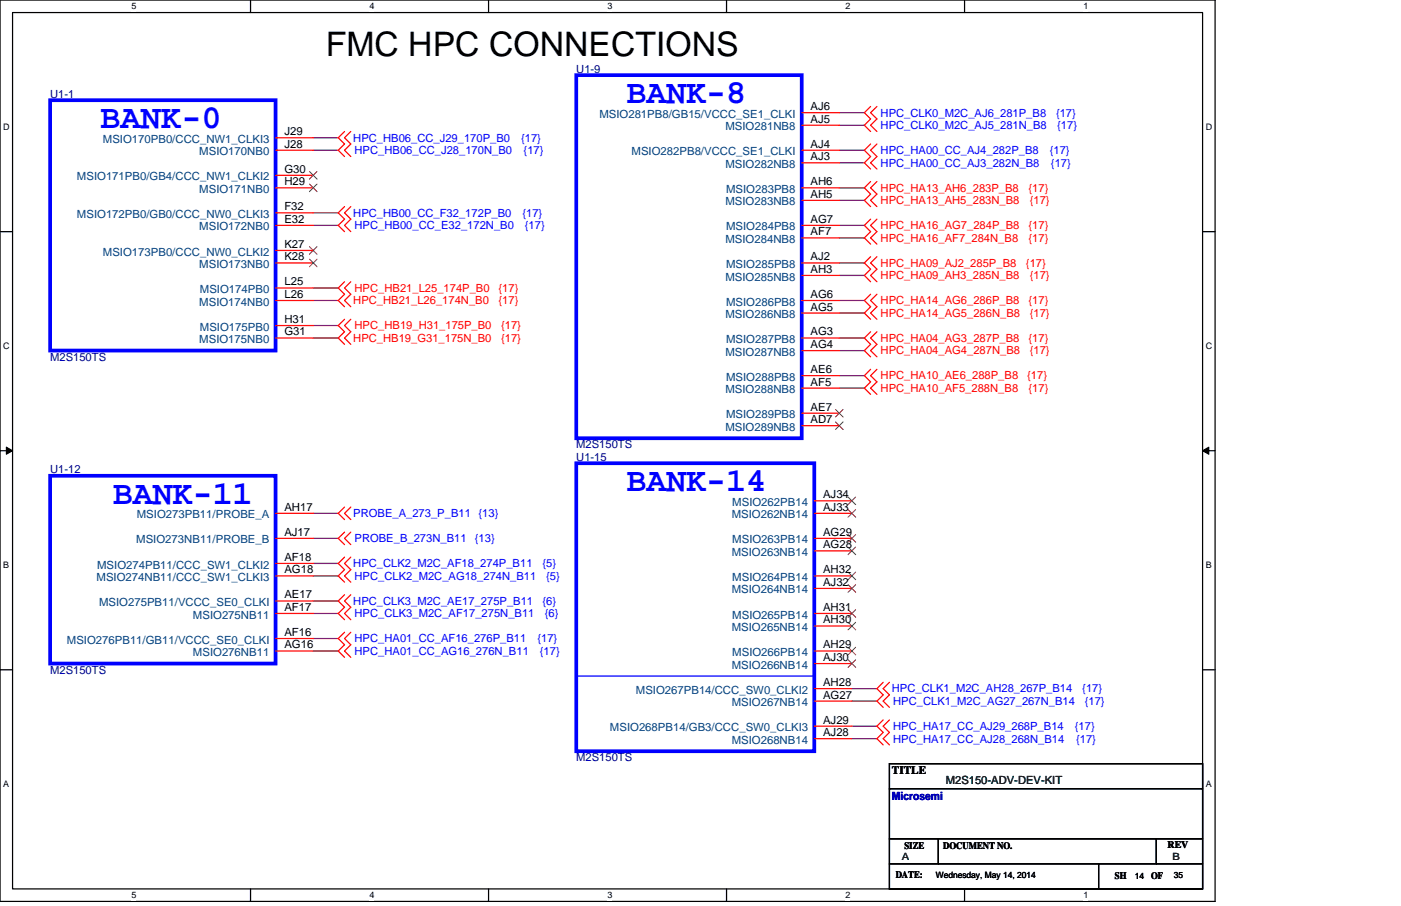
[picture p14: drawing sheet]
<svg xmlns="http://www.w3.org/2000/svg" width="432mm" height="279mm" viewBox="0 0 432 279" stroke-linecap="round" stroke-linejoin="round" font-family="sans-serif">
<defs><g id="words">
<text font-size="10.4" x="100.4" y="17.1">FMC HPC CONNECTIONS</text>
<g font-size="10.4" fill="#00f">
<text x="193.1" y="31.9">BANK-8</text>
<text x="30.9" y="39.6">BANK-0</text>
<text x="34.8" y="155.4">BANK-11</text>
<text x="193.1" y="151.5">BANK-14</text>
</g>
<g font-size="3.5" fill="#000080">
<text x="177.6" y="22.4">U1-9</text>
<text x="15.5" y="30.1">U1-1</text>
<text x="15.5" y="111.2">M2S150TS</text>
<text x="177.6" y="138.3">M2S150TS</text>
<text x="177.6" y="142.1">U1-15</text>
<text x="15.5" y="146">U1-12</text>
<text x="15.5" y="207.8">M2S150TS</text>
<text x="177.6" y="234.8">M2S150TS</text>
</g>
<g font-size="3.5">
<text x="249.8" y="34">AJ6</text>
<text x="87.7" y="41.7">J29</text>
<text x="249.8" y="37.8">AJ5</text>
<text x="87.7" y="45.6">J28</text>
<text x="249.8" y="45.6">AJ4</text>
<text x="87.7" y="53.3">G30</text>
<text x="249.8" y="49.4">AJ3</text>
<text x="87.7" y="57.2">H29</text>
<text x="249.8" y="57.2">AH6</text>
<text x="87.7" y="64.9">F32</text>
<text x="249.8" y="61">AH5</text>
<text x="87.7" y="68.7">E32</text>
<text x="249.8" y="68.7">AG7</text>
<text x="87.7" y="76.5">K27</text>
<text x="249.8" y="72.6">AF7</text>
<text x="87.7" y="80.3">K28</text>
<text x="249.8" y="80.3">AJ2</text>
<text x="87.7" y="88">L25</text>
<text x="249.8" y="84.2">AH3</text>
<text x="87.7" y="91.9">L26</text>
<text x="249.8" y="95.8">AG5</text>
<text x="249.8" y="91.9">AG6</text>
<text x="87.7" y="99.6">H31</text>
<text x="87.7" y="103.5">G31</text>
<text x="249.8" y="107.3">AG4</text>
<text x="249.8" y="103.5">AG3</text>
<text x="249.8" y="118.9">AF5</text>
<text x="249.8" y="115.1">AE6</text>
<text x="249.8" y="130.5">AD7</text>
<text x="249.8" y="126.6">AE7</text>
<text x="253.7" y="153.7">AJ34</text>
<text x="87.7" y="157.5">AH17</text>
<text x="253.7" y="157.5">AJ33</text>
<text x="87.7" y="165.2">AJ17</text>
<text x="253.7" y="165.2">AG29</text>
<text x="87.7" y="173">AF18</text>
<text x="253.7" y="169.1">AG28</text>
<text x="87.7" y="176.8">AG18</text>
<text x="253.7" y="176.8">AH32</text>
<text x="87.7" y="184.6">AE17</text>
<text x="253.7" y="180.7">AJ32</text>
<text x="87.7" y="188.4">AF17</text>
<text x="253.7" y="188.4">AH31</text>
<text x="87.7" y="196.1">AF16</text>
<text x="253.7" y="192.3">AH30</text>
<text x="87.7" y="200">AG16</text>
<text x="253.7" y="203.9">AJ30</text>
<text x="253.7" y="200">AH29</text>
<text x="253.7" y="211.6">AH28</text>
<text x="253.7" y="215.4">AG27</text>
<text x="253.7" y="223.2">AJ29</text>
<text x="253.7" y="227">AJ28</text>
<text x="274.9" y="238.7">TITLE</text>
</g>
<g font-size="3.5" fill="#00f">
<text x="271.4" y="35.9">HPC_CLK0_M2C_AJ6_281P_B8</text>
<text x="325.5" y="35.9">{17}</text>
<text x="271.4" y="39.8">HPC_CLK0_M2C_AJ5_281N_B8</text>
<text x="325.9" y="39.8">{17}</text>
<text x="108.9" y="43.7">HPC_HB06_CC_J29_170P_B0</text>
<text x="109.3" y="47.5">HPC_HB06_CC_J28_170N_B0</text>
<text x="160.6" y="43.7">{17}</text>
<text x="161.4" y="47.5">{17}</text>
<text x="271.4" y="47.5">HPC_HA00_CC_AJ4_282P_B8</text>
<text x="323.5" y="47.5">{17}</text>
<text x="271.4" y="51.4">HPC_HA00_CC_AJ3_282N_B8</text>
<text x="323.9" y="51.4">{17}</text>
<text x="108.9" y="66.8">HPC_HB00_CC_F32_172P_B0</text>
<text x="109.3" y="70.7">HPC_HB00_CC_E32_172N_B0</text>
<text x="161" y="66.8">{17}</text>
<text x="161.8" y="70.7">{17}</text>
<text x="108.9" y="159.5">PROBE_A_273_P_B11 {13}</text>
<text x="109.3" y="167.2">PROBE_B_273N_B11</text>
<text x="146.3" y="167.2">{13}</text>
<text x="108.9" y="174.9">HPC_CLK2_M2C_AF18_274P_B11</text>
<text x="109.3" y="178.8">HPC_CLK2_M2C_AG18_274N_B11</text>
<text x="167.2" y="174.9">{5}</text>
<text x="168.3" y="178.8">{5}</text>
<text x="108.9" y="186.5">HPC_CLK3_M2C_AE17_275P_B11</text>
<text x="109.3" y="190.4">HPC_CLK3_M2C_AF17_275N_B11</text>
<text x="167.2" y="186.5">{6}</text>
<text x="167.9" y="190.4">{6}</text>
<text x="109.3" y="198.1">HPC_HA01_CC_AF16_276P_B11</text>
<text x="109.3" y="202">HPC_HA01_CC_AG16_276N_B11</text>
<text x="165.6" y="198.1">{17}</text>
<text x="166.4" y="202">{17}</text>
<text x="274.9" y="213.5">HPC_CLK1_M2C_AH28_267P_B14</text>
<text x="333.6" y="213.5">{17}</text>
<text x="275.3" y="217.4">HPC_CLK1_M2C_AG27_267N_B14</text>
<text x="334.3" y="217.4">{17}</text>
<text x="275.3" y="225.1">HPC_HA17_CC_AJ29_268P_B14</text>
<text x="331.3" y="225.1">{17}</text>
<text x="275.3" y="229">HPC_HA17_CC_AJ28_268N_B14</text>
<text x="331.6" y="229">{17}</text>
</g>
<g font-size="3.5" fill="#004080">
<text x="184.7" y="36.3">MSIO281PB8/GB15/VCCC_SE1_CLKI</text>
<text x="223.6" y="40.2">MSIO281NB8</text>
<text x="31.7" y="44">MSIO170PB0/CCC_NW1_CLKI3</text>
<text x="61.4" y="47.9">MSIO170NB0</text>
<text x="194.6" y="47.9">MSIO282PB8/VCCC_SE1_CLKI</text>
<text x="223.6" y="51.8">MSIO282NB8</text>
<text x="23.7" y="55.6">MSIO171PB0/GB4/CCC_NW1_CLKI2</text>
<text x="61.4" y="59.5">MSIO171NB0</text>
<text x="223.8" y="59.5">MSIO283PB8</text>
<text x="223.6" y="63.4">MSIO283NB8</text>
<text x="23.7" y="67.2">MSIO172PB0/GB0/CCC_NW0_CLKI3</text>
<text x="61.4" y="71.1">MSIO172NB0</text>
<text x="223.8" y="71.1">MSIO284PB8</text>
<text x="223.6" y="74.9">MSIO284NB8</text>
<text x="31.7" y="78.8">MSIO173PB0/CCC_NW0_CLKI2</text>
<text x="61.4" y="82.7">MSIO173NB0</text>
<text x="223.8" y="82.7">MSIO285PB8</text>
<text x="223.6" y="86.5">MSIO285NB8</text>
<text x="61.4" y="94.2">MSIO174NB0</text>
<text x="61.6" y="90.4">MSIO174PB0</text>
<text x="223.8" y="94.2">MSIO286PB8</text>
<text x="61.6" y="102">MSIO175PB0</text>
<text x="223.6" y="98.1">MSIO286NB8</text>
<text x="61.4" y="105.8">MSIO175NB0</text>
<text x="223.8" y="105.8">MSIO287PB8</text>
<text x="223.6" y="109.7">MSIO287NB8</text>
<text x="223.8" y="117.4">MSIO288PB8</text>
<text x="223.6" y="121.3">MSIO288NB8</text>
<text x="223.8" y="129">MSIO289PB8</text>
<text x="223.6" y="132.8">MSIO289NB8</text>
<text x="42.2" y="159.9">MSIO273PB11/PROBE_A</text>
<text x="225.5" y="159.9">MSIO262NB14</text>
<text x="225.7" y="156">MSIO262PB14</text>
<text x="42" y="167.6">MSIO273NB11/PROBE_B</text>
<text x="225.7" y="167.6">MSIO263PB14</text>
<text x="225.5" y="171.4">MSIO263NB14</text>
<text x="29.8" y="179.2">MSIO274NB11/CCC_SW1_CLKI3</text>
<text x="30" y="175.3">MSIO274PB11/CCC_SW1_CLKI2</text>
<text x="225.7" y="179.2">MSIO264PB14</text>
<text x="225.5" y="183">MSIO264NB14</text>
<text x="30.5" y="186.9">MSIO275PB11/VCCC_SE0_CLKI</text>
<text x="59.5" y="190.8">MSIO275NB11</text>
<text x="225.7" y="190.8">MSIO265PB14</text>
<text x="225.5" y="194.6">MSIO265NB14</text>
<text x="20.6" y="198.5">MSIO276PB11/GB11/VCCC_SE0_CLKI</text>
<text x="59.5" y="202.3">MSIO276NB11</text>
<text x="225.7" y="202.3">MSIO266PB14</text>
<text x="225.5" y="206.2">MSIO266NB14</text>
<text x="196" y="213.9">MSIO267PB14/CCC_SW0_CLKI2</text>
<text x="225.5" y="217.8">MSIO267NB14</text>
<text x="188" y="225.5">MSIO268PB14/GB3/CCC_SW0_CLKI3</text>
<text x="225.5" y="229.4">MSIO268NB14</text>
</g>
<g font-size="3.5" fill="#f00">
<text x="271.4" y="59.1">HPC_HA13_AH6_283P_B8</text>
<text x="317" y="59.1">{17}</text>
<text x="271.4" y="63">HPC_HA13_AH5_283N_B8</text>
<text x="317.4" y="63">{17}</text>
<text x="271.4" y="70.7">HPC_HA16_AG7_284P_B8</text>
<text x="317" y="70.7">{17}</text>
<text x="271.4" y="74.5">HPC_HA16_AF7_284N_B8</text>
<text x="317" y="74.5">{17}</text>
<text x="271.4" y="82.3">HPC_HA09_AJ2_285P_B8</text>
<text x="316.2" y="82.3">{17}</text>
<text x="271.4" y="86.1">HPC_HA09_AH3_285N_B8</text>
<text x="317.4" y="86.1">{17}</text>
<text x="108.9" y="93.9">HPC_HB21_L26_174N_B0</text>
<text x="109.3" y="90">HPC_HB21_L25_174P_B0</text>
<text x="153.7" y="93.9">{17}</text>
<text x="153.7" y="90">{17}</text>
<text x="271.4" y="93.9">HPC_HA14_AG6_286P_B8</text>
<text x="317" y="93.9">{17}</text>
<text x="109.3" y="101.6">HPC_HB19_H31_175P_B0</text>
<text x="154.4" y="101.6">{17}</text>
<text x="271.4" y="97.7">HPC_HA14_AG5_286N_B8</text>
<text x="317.4" y="97.7">{17}</text>
<text x="108.9" y="105.4">HPC_HB19_G31_175N_B0</text>
<text x="154.4" y="105.4">{17}</text>
<text x="271.4" y="105.4">HPC_HA04_AG3_287P_B8</text>
<text x="317" y="105.4">{17}</text>
<text x="271.4" y="109.3">HPC_HA04_AG4_287N_B8</text>
<text x="317.4" y="109.3">{17}</text>
<text x="271.4" y="117">HPC_HA10_AE6_288P_B8</text>
<text x="316.6" y="117">{17}</text>
<text x="271.4" y="120.9">HPC_HA10_AF5_288N_B8</text>
<text x="317" y="120.9">{17}</text>
</g>
<text font-size="3.5" fill="#008000" x="291.5" y="241.7">M2S150-ADV-DEV-KIT</text>
<text font-size="3.5" fill="#0000a0" x="274.9" y="246.8">Microsemi</text>
<g font-size="3.1">
<text x="278.8" y="261.9">SIZE</text>
<text x="290.7" y="261.9">DOCUMENT NO.</text>
<text x="359.8" y="261.5">REV</text>
<text x="276.1" y="270.8">DATE:</text>
<text x="343.6" y="271.1">SH</text>
<text x="354.8" y="271.1">OF</text>
</g>
<g font-size="3.1" fill="#008000">
<text x="278" y="265.3">A</text>
<text x="361.4" y="265.3">B</text>
</g>
<g font-size="2.8">
<text x="40.5" y="2.9">5</text>
<text x="113.9" y="2.9">4</text>
<text x="187.2" y="2.9">3</text>
<text x="260.6" y="2.9">2</text>
<text x="333.9" y="2.9">1</text>
<text x="1" y="40.1">D</text>
<text x="371.6" y="40.1">D</text>
<text x="1" y="107.7">C</text>
<text x="371.6" y="107.7">C</text>
<text x="1" y="175.3">B</text>
<text x="371.6" y="175.3">B</text>
<text x="1" y="242.8">A</text>
<text x="371.6" y="242.8">A</text>
<text x="40.5" y="277">5</text>
<text x="113.9" y="277">4</text>
<text x="187.2" y="277">3</text>
<text x="260.6" y="277">2</text>
<text x="333.9" y="277">1</text>
</g>
<g font-size="2.7">
<text x="288.4" y="270.7">Wednesday, May 14, 2014</text>
<text x="349.8" y="271.1">14</text>
<text x="361.8" y="270.7">35</text>
</g>
</g></defs>
<path d="M0 0h374.5v278h-374.5zM3.9 3.9h366.7v270.2h-366.7z" fill="none" stroke="#000" stroke-width=".38"/>
<g fill="#fff">
<path d="M40.5 .4h1.6v3.1h-1.6z"/>
<path d="M40.5 274.5h1.6v3.1h-1.6z"/>
</g>
<path d="M77.2 0v3.9M77.2 274.1v3.9" fill="none" stroke="#000" stroke-width=".38"/>
<g fill="#fff">
<path d="M113.9 .4h1.5v3.1h-1.5z"/>
<path d="M113.9 274.5h1.5v3.1h-1.5z"/>
</g>
<path d="M150.6 0v3.9M150.6 274.1v3.9" fill="none" stroke="#000" stroke-width=".38"/>
<g fill="#fff">
<path d="M187.2 .4h1.6v3.1h-1.6z"/>
<path d="M187.2 274.5h1.6v3.1h-1.6z"/>
</g>
<path d="M223.9 0v3.9M223.9 274.1v3.9" fill="none" stroke="#000" stroke-width=".38"/>
<g fill="#fff">
<path d="M260.6 .4h1.5v3.1h-1.5z"/>
<path d="M260.6 274.5h1.5v3.1h-1.5z"/>
</g>
<path d="M297.3 0v3.9M297.3 274.1v3.9" fill="none" stroke="#000" stroke-width=".38"/>
<g fill="#fff">
<path d="M333.9 .4h1.6v3.1h-1.6z"/>
<path d="M333.9 274.5h1.6v3.1h-1.6z"/>
<path d="M1 37.7h2v3h-2z"/>
<path d="M371.6 37.7h2v3h-2z"/>
<path d="M1 105.2h2v3.1h-2z"/>
<path d="M371.6 105.2h2v3.1h-2z"/>
</g>
<path d="M0 71.4h3.9M370.6 71.4h3.9" fill="none" stroke="#000" stroke-width=".38"/>
<g fill="#fff">
<path d="M1 172.8h1.8v3.1h-1.8z"/>
<path d="M371.6 172.8h1.9v3.1h-1.9z"/>
</g>
<path d="M0 139h3.9M370.6 139h3.9" fill="none" stroke="#000" stroke-width=".38"/>
<path d="M1.9 137.9l2 1.1-2 1.1zM370.6 139l2-1.1v2.2z" fill="#000" stroke="#000" stroke-width=".31"/>
<g fill="#fff">
<path d="M1 240.3h1.8v3.1h-1.8z"/>
<path d="M371.6 240.3h1.9v3.1h-1.9z"/>
</g>
<path d="M0 206.6h3.9M370.6 206.6h3.9M274.1 235.5h96.5v38.6h-96.5zM274.1 243.2h96.5M274.1 258.7h96.5M289.2 258.7v7.7M356.4 258.7v7.7M274.1 266.4h96.5M338.6 266.4v7.7" fill="none" stroke="#000" stroke-width=".38"/>
<g fill="none" stroke="#800040" stroke-width=".38">
<path d="M258.7 34.8h7.7M258.7 38.6h7.7M96.5 42.5h7.7M96.5 46.3h7.7M258.7 46.3h7.7M258.7 50.2h7.7M258.7 57.9h7.7M96.5 65.6h7.7M96.5 69.5h7.7M258.7 61.8h7.7M258.7 69.5h7.7M258.7 73.4h7.7"/>
<path d="M96.5 88.8h7.7M96.5 92.7h7.7M258.7 81.1h7.7M258.7 84.9h7.7M258.7 92.7h7.7M258.7 96.5h7.7M96.5 100.4h7.7M96.5 104.2h7.7M258.7 108.1h7.7M258.7 104.2h7.7M258.7 119.7h7.7M258.7 115.8h7.7"/>
<path d="M96.5 158.3h7.7M96.5 166h7.7M96.5 173.8h7.7M96.5 177.6h7.7M96.5 196.9h7.7M96.5 185.3h7.7M96.5 189.2h7.7M96.5 200.8h7.7M262.6 212.4h7.7M262.6 216.2h7.7M262.6 223.9h7.7M262.6 227.8h7.7"/>
</g>
<g fill="none" stroke="#f00" stroke-width=".38">
<path d="M247.1 38.6h11.6M247.1 34.8h11.6M268.3 32.8l-1.9 2 1.9 1.9-1.9 1.9 1.9 2M270.3 32.8l-2 2 2 1.9-2 1.9 2 2M84.9 54.1h11.6M84.9 57.9h11.6M84.9 46.3h11.6M84.9 42.5h11.6M106.2 40.6l-2 1.9 2 1.9-2 1.9 2 2M108.1 40.6l-1.9 1.9 1.9 1.9-1.9 1.9 1.9 2M247.1 57.9h11.6M247.1 50.2h11.6"/>
<path d="M247.1 46.3h11.6M268.3 56l-1.9 1.9 1.9 2-1.9 1.9 1.9 1.9M268.3 44.4l-1.9 1.9 1.9 2-1.9 1.9 1.9 1.9M270.3 56l-2 1.9 2 2-2 1.9 2 1.9M270.3 44.4l-2 1.9 2 2-2 1.9 2 1.9M84.9 69.5h11.6M84.9 65.6h11.6M84.9 77.2h11.6M106.2 63.7l-2 1.9 2 2-2 1.9 2 1.9M108.1 63.7l-1.9 1.9 1.9 2-1.9 1.9 1.9 1.9M247.1 73.4h11.6M247.1 69.5h11.6"/>
<path d="M247.1 61.8h11.6M268.3 67.6l-1.9 1.9 1.9 1.9-1.9 2 1.9 1.9M268.3 79.2l-1.9 1.9 1.9 1.9-1.9 1.9 1.9 2M270.3 67.6l-2 1.9 2 1.9-2 2 2 1.9M270.3 79.2l-2 1.9 2 1.9-2 1.9 2 2M84.9 81.1h11.6M84.9 88.8h11.6M84.9 92.7h11.6M106.2 98.5l-2 1.9 2 1.9-2 1.9 2 2M106.2 86.9l-2 1.9 2 1.9-2 2 2 1.9M108.1 98.5l-1.9 1.9 1.9 1.9-1.9 1.9 1.9 2M108.1 86.9l-1.9 1.9 1.9 1.9-1.9 2 1.9 1.9"/>
<path d="M247.1 96.5h11.6M247.1 92.7h11.6M247.1 84.9h11.6M247.1 81.1h11.6M268.3 90.7l-1.9 2 1.9 1.9-1.9 1.9 1.9 2M270.3 90.7l-2 2 2 1.9-2 1.9 2 2M84.9 104.2h11.6M84.9 100.4h11.6M247.1 115.8h11.6M247.1 119.7h11.6M247.1 104.2h11.6M247.1 108.1h11.6"/>
<path d="M268.3 113.9l-1.9 1.9 1.9 2-1.9 1.9 1.9 1.9M268.3 102.3l-1.9 1.9 1.9 2-1.9 1.9 1.9 1.9M270.3 113.9l-2 1.9 2 2-2 1.9 2 1.9M270.3 102.3l-2 1.9 2 2-2 1.9 2 1.9M247.1 131.3h11.6M247.1 127.4h11.6M84.9 158.3h11.6M106.2 156.4l-2 1.9 2 1.9M108.1 156.4l-1.9 1.9 1.9 1.9M251 158.3h11.6M251 154.5h11.6M84.9 173.8h11.6"/>
<path d="M84.9 177.6h11.6M84.9 166h11.6M106.2 171.8l-2 2 2 1.9-2 1.9 2 1.9M106.2 164.1l-2 1.9 2 2M108.1 171.8l-1.9 2 1.9 1.9-1.9 1.9 1.9 1.9M108.1 164.1l-1.9 1.9 1.9 2M251 169.9h11.6M251 166h11.6M251 177.6h11.6M84.9 185.3h11.6M84.9 196.9h11.6M84.9 189.2h11.6"/>
<path d="M106.2 195l-2 1.9 2 1.9-2 2 2 1.9M106.2 183.4l-2 1.9 2 2-2 1.9 2 1.9M108.1 195l-1.9 1.9 1.9 1.9-1.9 2 1.9 1.9M108.1 183.4l-1.9 1.9 1.9 2-1.9 1.9 1.9 1.9M251 193.1h11.6M251 189.2h11.6M251 181.5h11.6M84.9 200.8h11.6M251 216.2h11.6M251 212.4h11.6M251 200.8h11.6M251 204.6h11.6"/>
<path d="M272.2 210.4l-1.9 2 1.9 1.9-1.9 1.9 1.9 1.9M274.1 210.4l-1.9 2 1.9 1.9-1.9 1.9 1.9 1.9M251 227.8h11.6M251 223.9h11.6M272.2 222l-1.9 1.9 1.9 2-1.9 1.9 1.9 1.9M274.1 222l-1.9 1.9 1.9 2-1.9 1.9 1.9 1.9"/>
</g>
<path d="M15.5 30.9h69.4v77.2h-69.4zM177.6 23.2h69.5v111.9h-69.5zM15.5 146.7h69.4v57.9h-69.4zM177.6 142.9h73.4v88.8h-73.4z" fill="none" stroke="#00f" stroke-width="1.1"/>
<g fill="none" stroke="#804000" stroke-width=".31">
<path d="M95.4 52.9l2.3 2.3M95.4 56.8l2.3 2.3M97.7 52.9l-2.3 2.3M97.7 56.8l-2.3 2.3M95.4 76.1l2.3 2.3M95.4 79.9l2.3 2.4M97.7 76.1l-2.3 2.3M97.7 79.9l-2.3 2.4M257.5 130.1l2.4 2.4M257.5 126.3l2.4 2.3M259.8 130.1l-2.3 2.4M259.8 126.3l-2.3 2.3"/>
<path d="M261.4 157.1l2.3 2.4M261.4 153.3l2.3 2.3M263.7 157.1l-2.3 2.4M263.7 153.3l-2.3 2.3M261.4 168.7l2.3 2.4M261.4 164.9l2.3 2.3M261.4 176.4l2.3 2.4M263.7 168.7l-2.3 2.4M263.7 164.9l-2.3 2.3M263.7 176.4l-2.3 2.4M261.4 199.6l2.3 2.4M261.4 191.9l2.3 2.3"/>
<path d="M261.4 188l2.3 2.4M261.4 180.3l2.3 2.3M263.7 199.6l-2.3 2.4M263.7 191.9l-2.3 2.3M263.7 188l-2.3 2.4M263.7 180.3l-2.3 2.3M261.4 203.5l2.3 2.3M263.7 203.5l-2.3 2.3"/>
</g>
<path d="M177.6 208.5h73.4" fill="none" stroke="#00f" stroke-width=".38"/>
<use href="#words"/>
</svg>
